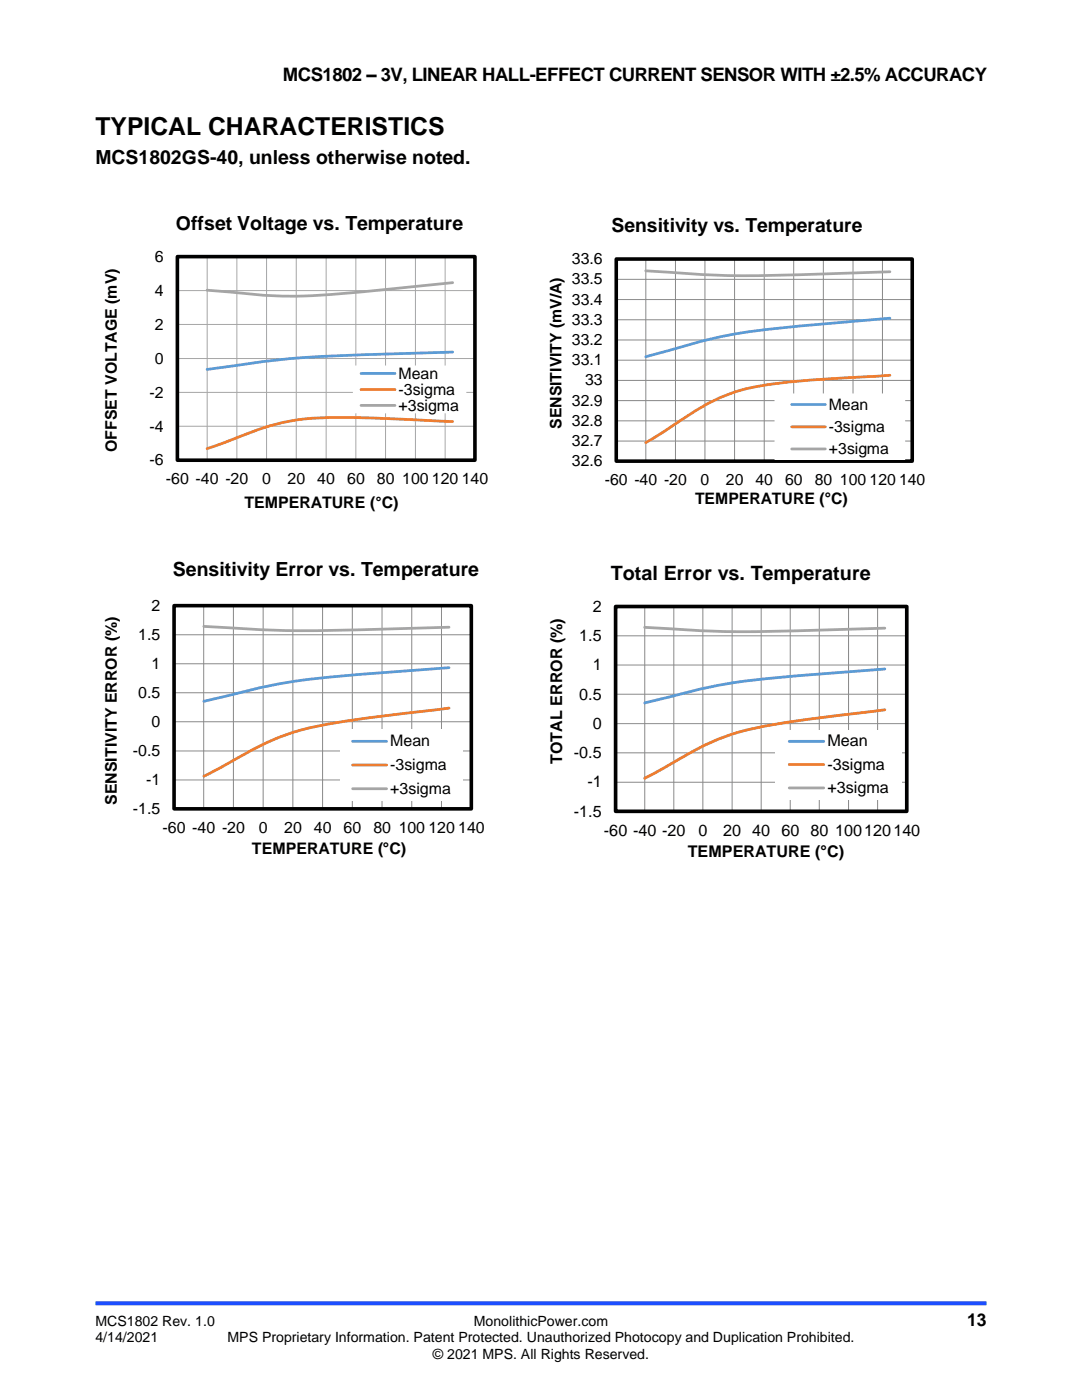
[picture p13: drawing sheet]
<svg xmlns="http://www.w3.org/2000/svg" width="216mm" height="279mm" viewBox="0 0 216 279" stroke-linecap="round" stroke-linejoin="round" font-family="sans-serif">
<defs><g id="words">
<text font-size="4.9" x="19" y="27">TYPICAL CHARACTERISTICS</text>
<g font-size="3.9">
<text x="19" y="32.7">MCS1802GS-40, unless otherwise noted.</text>
<text x="35.1" y="46">Offset Voltage vs. Temperature</text>
<text x="122" y="46.3">Sensitivity vs. Temperature</text>
<text x="34.5" y="114.9">Sensitivity Error vs. Temperature</text>
<text x="121.9" y="115.8">Total Error vs. Temperature</text>
</g>
<text font-size="3.7" x="56.5" y="16.2">MCS1802 – 3V, LINEAR HALL-EFFECT CURRENT SENSOR WITH ±2.5% ACCURACY</text>
<text font-size="3.5" x="193" y="264.5">13</text>
<g font-size="3.2">
<text x="30.9" y="52.2">6</text>
<text x="114.1" y="52.7">33.6</text>
<text x="30.9" y="59">4</text>
<text x="114.1" y="56.8">33.5</text>
<text x="30.9" y="65.8">2</text>
<text x="114.1" y="64.8">33.3</text>
<text x="114.1" y="60.8">33.4</text>
<text x="114.1" y="68.9">33.2</text>
<text x="30.9" y="72.6">0</text>
<text x="79.5" y="75.6">Mean</text>
<text x="114.1" y="72.9">33.1</text>
<text x="116.7" y="76.9">33</text>
<text x="29.8" y="79.3">-2</text>
<text x="79.5" y="78.8">-3sigma</text>
<text x="79.5" y="81.9">+3sigma</text>
<text x="114.1" y="81">32.9</text>
<text x="165.4" y="81.8">Mean</text>
<text x="29.8" y="86.1">-4</text>
<text x="114.1" y="89">32.7</text>
<text x="114.1" y="85">32.8</text>
<text x="165.4" y="86.2">-3sigma</text>
<text x="23.3" y="90.2" transform="rotate(-90 23.3 90.2)">OFFSET VOLTAGE (mV)</text>
<text x="29.8" y="92.9">-6</text>
<text x="114.1" y="93.1">32.6</text>
<text x="165.4" y="90.6">+3sigma</text>
<text x="33.1" y="96.7">-60 -40 -20</text>
<text x="48.8" y="101.4">TEMPERATURE (°C)</text>
<text x="52.3" y="96.7">0</text>
<text x="57.4" y="96.7">20</text>
<text x="63.3" y="96.7">40</text>
<text x="69.3" y="96.7">60</text>
<text x="75.2" y="96.7">80</text>
<text x="80.3" y="96.7">100</text>
<text x="86.2" y="96.7">120</text>
<text x="92.1" y="96.7">140</text>
<text x="120.7" y="96.8">-60 -40 -20</text>
<text x="138.7" y="100.6">TEMPERATURE ( C)</text>
<text x="139.8" y="96.8">0</text>
<text x="144.8" y="96.8">20</text>
<text x="150.7" y="96.8">40</text>
<text x="156.6" y="96.8">60</text>
<text x="162.6" y="96.8">80</text>
<text x="167.6" y="96.8">100</text>
<text x="173.5" y="96.8">120</text>
<text x="179.4" y="96.8">140</text>
<text x="30.2" y="121.9">2</text>
<text x="118.3" y="122.1">2</text>
<text x="27.6" y="127.7">1.5</text>
<text x="115.6" y="127.9">1.5</text>
<text x="30.2" y="133.5">1</text>
<text x="118.3" y="133.8">1</text>
<text x="27.6" y="139.3">0.5</text>
<text x="115.6" y="139.6">0.5</text>
<text x="30.2" y="145.1">0</text>
<text x="77.9" y="149">Mean</text>
<text x="118.3" y="145.4">0</text>
<text x="165.1" y="149">Mean</text>
<text x="26.5" y="150.9">-0.5</text>
<text x="77.9" y="153.7">-3sigma</text>
<text x="112.2" y="152.5" transform="rotate(-90 112.2 152.5)">TOTAL ERROR (%)</text>
<text x="114.5" y="151.3">-0.5</text>
<text x="165.1" y="153.6">-3sigma</text>
<text x="23.3" y="160.7" transform="rotate(-90 23.3 160.7)">SENSITIVITY ERROR (%)</text>
<text x="29.2" y="156.7">-1</text>
<text x="77.9" y="158.5">+3sigma</text>
<text x="117.2" y="157.1">-1</text>
<text x="165.1" y="158.3">+3sigma</text>
<text x="26.5" y="162.5">-1.5</text>
<text x="32.4" y="166.3">-60 -40 -20</text>
<text x="51.6" y="166.3">0</text>
<text x="56.7" y="166.3">20</text>
<text x="62.6" y="166.3">40</text>
<text x="68.6" y="166.3">60</text>
<text x="74.5" y="166.3">80</text>
<text x="79.5" y="166.3">100</text>
<text x="85.5" y="166.3">120</text>
<text x="91.4" y="166.3">140</text>
<text x="114.5" y="163">-1.5</text>
<text x="120.5" y="166.8">-60 -40 -20</text>
<text x="139.4" y="166.8">0</text>
<text x="144.3" y="166.8">20</text>
<text x="150.1" y="166.8">40</text>
<text x="155.9" y="166.8">60</text>
<text x="161.7" y="166.8">80</text>
<text x="166.6" y="166.8">100120140</text>
<text x="50.3" y="170.5">TEMPERATURE ( C)</text>
<text x="137.2" y="170.9">TEMPERATURE ( C)</text>
</g>
<text font-size="3.1" x="112" y="85.6" transform="rotate(-90 112 85.6)">SENSITIVITY (mV/A)</text>
<g font-size="2.8">
<text x="19" y="264.5">MCS1802 Rev. 1.0</text>
<text x="19" y="267.9">4/14/2021</text>
<text x="45.4" y="267.9">MPS Proprietary Information. Patent Protected. Unauthorized Photocopy and Duplication Prohibited.</text>
<text x="94.6" y="264.5">MonolithicPower.com</text>
<text x="86.4" y="271.2">© 2021 MPS. All Rights Reserved.</text>
</g>
</g></defs>
<path d="M19 260.1h177.8" fill="none" stroke="#1c4eff" stroke-width=".8" stroke-linecap="butt"/>
<g fill="none" stroke="#a6a6a6" stroke-width=".2">
<path d="M35.4 51.2h59.3v40.7h-59.3zM35.4 58h59.3M41.3 51.2v40.7M47.3 51.2v40.7M53.2 51.2v40.7M59.1 51.2v40.7M65.1 51.2v40.7M71 51.2v40.7M76.9 51.2v40.7M82.9 51.2v40.7M88.8 51.2v40.7M35.4 64.8h59.3"/>
<path d="M35.4 71.6h59.3M35.4 78.3h59.3M35.4 85.1h59.3"/>
</g>
<path d="M35.4 51.2h59.4v40.6h-59.4z" fill="none" stroke="#000" stroke-width=".72" stroke-linecap="butt"/>
<path d="M35.4 91.9h59.3" fill="none" stroke="#000" stroke-width=".2"/>
<path d="M90.3 70.3l-3.6 .1a435.9 435.9 0 0 0-32.3 1.5l-13.1 1.8" fill="none" stroke="#5b9bd5" stroke-width=".55"/>
<path d="M90.3 84.1l-10.6-.5a145.3 145.3 0 0 0-19.1 0 54.1 54.1 0 0 0-15.3 4.5l-4 1.4" fill="none" stroke="#ed7d31" stroke-width=".55"/>
<path d="M90.3 56.4l-1 .1a479.6 479.6 0 0 1-30.4 2.6 187.6 187.6 0 0 1-17.6-1.2" fill="none" stroke="#a5a5a5" stroke-width=".55"/>
<path d="M70.4 72.9h22.7v9.6h-22.7z" fill-rule="evenodd" fill="#fff"/>
<path d="M72 74.5h6.8M177.6 63.5l-1 .1a479.7 479.7 0 0 0-30.2 3.1 203.8 203.8 0 0 0-17.6 4.5" fill="none" stroke="#5b9bd5" stroke-width=".55"/>
<path d="M72 77.7h6.8M177.6 74.9l-8.7 .5a134.7 134.7 0 0 0-19.3 2 40 40 0 0 0-14.7 7.1l-6.1 3.8" fill="none" stroke="#ed7d31" stroke-width=".55"/>
<path d="M128.8 54a243.9 243.9 0 0 0 36.2 .7l12.6-.5M72 80.9h6.8" fill="none" stroke="#a5a5a5" stroke-width=".55"/>
<g fill="none" stroke="#898989" stroke-width=".2">
<path d="M122.9 51.7h59.1v40.4M122.9 55.7h59.1M122.9 59.8h59.1M128.9 51.7v40.4M134.8 51.7v40.4M140.7 51.7v40.4M146.6 51.7v40.4M152.5 51.7v40.4M158.4 51.7v40.4M164.3 51.7v40.4M170.2 51.7v40.4M176.1 51.7v40.4"/>
<path d="M122.9 63.8h59.1M122.9 67.9h59.1M122.9 71.9h59.1M122.9 75.9h59.1M122.9 80h59.1M122.9 84h59.1M122.9 88h59.1"/>
</g>
<path d="M123 51.7h59v40.3h-59z" fill="none" stroke="#000" stroke-width=".71" stroke-linecap="butt"/>
<path d="M122.9 51.7v40.4h59.1" fill="none" stroke="#000" stroke-width=".2"/>
<path d="M154.6 78.5h26v13.3h-26z" fill-rule="evenodd" fill="#fff"/>
<path d="M158 80.7h6.7M89.6 133.3h-1a549.2 549.2 0 0 0-30.4 2.7l-5.9 1.2-11.6 2.8" fill="none" stroke="#5b9bd5" stroke-width=".55"/>
<path d="M158 85.2h6.7M89.6 141.3l-10.6 1.3a148.5 148.5 0 0 0-19.1 3.1 62.7 62.7 0 0 0-15.3 7.2l-3.9 2" fill="none" stroke="#ed7d31" stroke-width=".55"/>
<path d="M158 89.6h6.7M40.7 125a280.7 280.7 0 0 0 36.3 .5l12.6-.3" fill="none" stroke="#a5a5a5" stroke-width=".55"/>
<g fill="none" stroke="#898989" stroke-width=".2">
<path d="M34.7 120.9h59.3v40.5h-59.3M34.7 126.7h59.3M34.7 132.5h59.3M34.7 138.3h59.3M40.6 120.9v40.5M46.6 120.9v40.5M52.5 120.9v40.5M58.4 120.9v40.5M64.4 120.9v40.5M70.3 120.9v40.5M76.2 120.9v40.5M82.2 120.9v40.5"/>
<path d="M88.1 120.9v40.5M34.7 144h59.3M34.7 149.9h59.3M34.7 155.7h59.3"/>
</g>
<path d="M34.7 120.9h59.3v40.5h-59.3z" fill="none" stroke="#000" stroke-width=".72" stroke-linecap="butt"/>
<path d="M34.7 120.9v40.5h59.3" fill="none" stroke="#000" stroke-width=".2"/>
<path d="M67.8 145.6h24.4v14.2h-24.4z" fill-rule="evenodd" fill="#fff"/>
<path d="M70.4 147.9h6.7" fill="none" stroke="#5b9bd5" stroke-width=".55"/>
<path d="M70.4 152.7h6.7" fill="none" stroke="#ed7d31" stroke-width=".55"/>
<path d="M70.4 157.4h6.7" fill="none" stroke="#a5a5a5" stroke-width=".55"/>
<g fill="none" stroke="#898989" stroke-width=".2">
<path d="M122.9 121h58v40.9h-58M122.9 126.9h58M122.9 132.7h58M122.9 138.5h58M128.7 121v40.9M134.5 121v40.9M140.2 121v40.9M146.1 121v40.9M151.9 121v40.9M157.7 121v40.9M163.5 121v40.9M169.3 121v40.9"/>
<path d="M175.1 121v40.9M122.9 144.4h58M122.9 150.2h58M122.9 156.1h58"/>
</g>
<path d="M122.8 121h58.1v40.9h-58.1z" fill="none" stroke="#000" stroke-width=".73" stroke-linecap="butt"/>
<path d="M122.9 121v40.9h58" fill="none" stroke="#000" stroke-width=".2"/>
<path d="M176.6 133.5l-1 .1a523 523 0 0 0-29.8 2.7l-5.8 1.2-11.4 2.8" fill="none" stroke="#5b9bd5" stroke-width=".56"/>
<path d="M176.6 141.7l-10.4 1.2a142.1 142.1 0 0 0-18.7 3.2 60.7 60.7 0 0 0-15 7.2l-3.9 2" fill="none" stroke="#ed7d31" stroke-width=".56"/>
<path d="M128.6 125.2a265.5 265.5 0 0 0 35.6 .5l12.4-.3" fill="none" stroke="#a5a5a5" stroke-width=".56"/>
<path d="M154.7 145.6h25.2v14h-25.2z" fill-rule="evenodd" fill="#fff"/>
<path d="M157.5 148h6.9" fill="none" stroke="#5b9bd5" stroke-width=".56"/>
<path d="M157.5 152.6h6.9" fill="none" stroke="#ed7d31" stroke-width=".56"/>
<path d="M157.5 157.2h6.9" fill="none" stroke="#a5a5a5" stroke-width=".56"/>
<use href="#words"/>
</svg>
